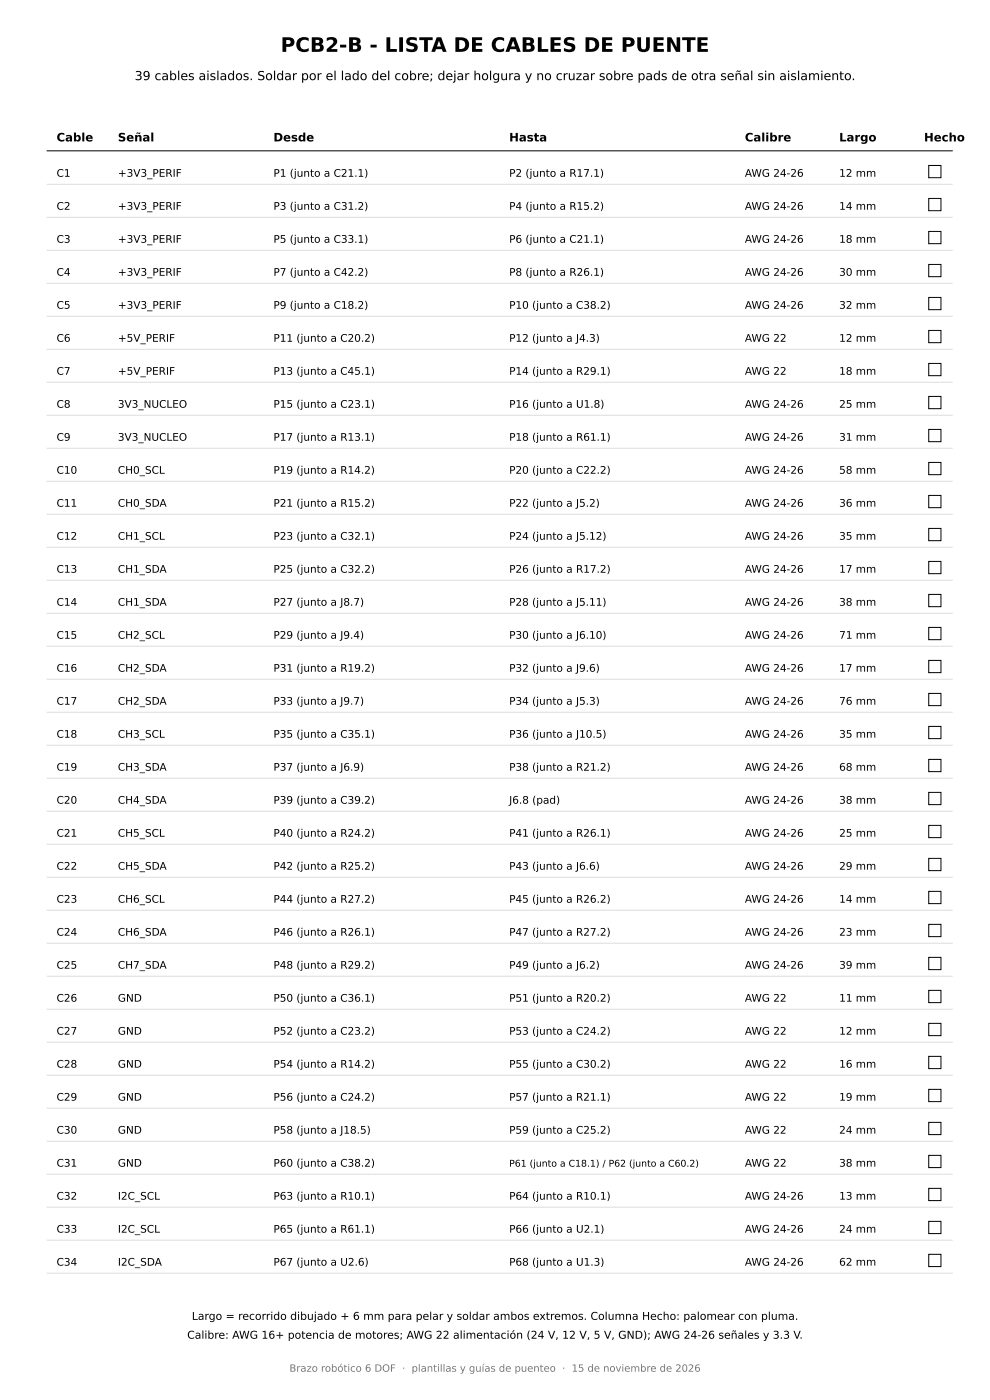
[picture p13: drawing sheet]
<svg xmlns="http://www.w3.org/2000/svg" width="210mm" height="297mm" viewBox="0 0 210 297" stroke-linecap="round" stroke-linejoin="round" font-family="sans-serif">
<defs><g id="words">
<text font-size="4.2" x="59.5" y="11">PCB2-B - LISTA DE CABLES DE PUENTE</text>
<text font-size="2.6" x="28.6" y="17">39 cables aislados. Soldar por el lado del cobre; dejar holgura y no cruzar sobre pads de otra señal sin aislamiento.</text>
<g font-size="2.5">
<text x="12" y="30">Cable</text>
<text x="25" y="30">Señal</text>
<text x="58" y="30">Desde</text>
<text x="108" y="30">Hasta</text>
<text x="158" y="30">Calibre</text>
<text x="178" y="30">Largo</text>
<text x="196" y="30">Hecho</text>
</g>
<g font-size="2.3">
<text x="40.7" y="280">Largo = recorrido dibujado + 6 mm para pelar y soldar ambos extremos. Columna Hecho: palomear con pluma.</text>
<text x="39.7" y="284">Calibre: AWG 16+ potencia de motores; AWG 22 alimentación (24 V, 12 V, 5 V, GND); AWG 24-26 señales y 3.3 V.</text>
</g>
<g font-size="2.2">
<text x="12" y="37.5">C1</text>
<text x="25" y="37.5">+3V3_PERIF</text>
<text x="58" y="37.5">P1 (junto a C21.1)</text>
<text x="108" y="37.5">P2 (junto a R17.1)</text>
<text x="158" y="37.5">AWG 24-26</text>
<text x="178" y="37.5">12 mm</text>
<text x="12" y="44.5">C2</text>
<text x="25" y="44.5">+3V3_PERIF</text>
<text x="58" y="44.5">P3 (junto a C31.2)</text>
<text x="108" y="44.5">P4 (junto a R15.2)</text>
<text x="158" y="44.5">AWG 24-26</text>
<text x="178" y="44.5">14 mm</text>
<text x="12" y="51.5">C3</text>
<text x="25" y="51.5">+3V3_PERIF</text>
<text x="58" y="51.5">P5 (junto a C33.1)</text>
<text x="108" y="51.5">P6 (junto a C21.1)</text>
<text x="158" y="51.5">AWG 24-26</text>
<text x="178" y="51.5">18 mm</text>
<text x="12" y="58.5">C4</text>
<text x="25" y="58.5">+3V3_PERIF</text>
<text x="58" y="58.5">P7 (junto a C42.2)</text>
<text x="108" y="58.5">P8 (junto a R26.1)</text>
<text x="158" y="58.5">AWG 24-26</text>
<text x="178" y="58.5">30 mm</text>
<text x="12" y="65.5">C5</text>
<text x="25" y="65.5">+3V3_PERIF</text>
<text x="58" y="65.5">P9 (junto a C18.2)</text>
<text x="108" y="65.5">P10 (junto a C38.2)</text>
<text x="158" y="65.5">AWG 24-26</text>
<text x="178" y="65.5">32 mm</text>
<text x="12" y="72.5">C6</text>
<text x="25" y="72.5">+5V_PERIF</text>
<text x="58" y="72.5">P11 (junto a C20.2)</text>
<text x="108" y="72.5">P12 (junto a J4.3)</text>
<text x="158" y="72.5">AWG 22</text>
<text x="178" y="72.5">12 mm</text>
<text x="12" y="79.5">C7</text>
<text x="25" y="79.5">+5V_PERIF</text>
<text x="58" y="79.5">P13 (junto a C45.1)</text>
<text x="108" y="79.5">P14 (junto a R29.1)</text>
<text x="158" y="79.5">AWG 22</text>
<text x="178" y="79.5">18 mm</text>
<text x="12" y="86.5">C8</text>
<text x="25" y="86.5">3V3_NUCLEO</text>
<text x="58" y="86.5">P15 (junto a C23.1)</text>
<text x="108" y="86.5">P16 (junto a U1.8)</text>
<text x="158" y="86.5">AWG 24-26</text>
<text x="178" y="86.5">25 mm</text>
<text x="12" y="93.5">C9</text>
<text x="25" y="93.5">3V3_NUCLEO</text>
<text x="58" y="93.5">P17 (junto a R13.1)</text>
<text x="108" y="93.5">P18 (junto a R61.1)</text>
<text x="158" y="93.5">AWG 24-26</text>
<text x="178" y="93.5">31 mm</text>
<text x="12" y="100.5">C10</text>
<text x="25" y="100.5">CH0_SCL</text>
<text x="58" y="100.5">P19 (junto a R14.2)</text>
<text x="108" y="100.5">P20 (junto a C22.2)</text>
<text x="158" y="100.5">AWG 24-26</text>
<text x="178" y="100.5">58 mm</text>
<text x="12" y="107.5">C11</text>
<text x="25" y="107.5">CH0_SDA</text>
<text x="58" y="107.5">P21 (junto a R15.2)</text>
<text x="108" y="107.5">P22 (junto a J5.2)</text>
<text x="158" y="107.5">AWG 24-26</text>
<text x="178" y="107.5">36 mm</text>
<text x="12" y="114.5">C12</text>
<text x="25" y="114.5">CH1_SCL</text>
<text x="58" y="114.5">P23 (junto a C32.1)</text>
<text x="108" y="114.5">P24 (junto a J5.12)</text>
<text x="158" y="114.5">AWG 24-26</text>
<text x="178" y="114.5">35 mm</text>
<text x="12" y="121.5">C13</text>
<text x="25" y="121.5">CH1_SDA</text>
<text x="58" y="121.5">P25 (junto a C32.2)</text>
<text x="108" y="121.5">P26 (junto a R17.2)</text>
<text x="158" y="121.5">AWG 24-26</text>
<text x="178" y="121.5">17 mm</text>
<text x="12" y="128.5">C14</text>
<text x="25" y="128.5">CH1_SDA</text>
<text x="58" y="128.5">P27 (junto a J8.7)</text>
<text x="108" y="128.5">P28 (junto a J5.11)</text>
<text x="158" y="128.5">AWG 24-26</text>
<text x="178" y="128.5">38 mm</text>
<text x="12" y="135.5">C15</text>
<text x="25" y="135.5">CH2_SCL</text>
<text x="58" y="135.5">P29 (junto a J9.4)</text>
<text x="108" y="135.5">P30 (junto a J6.10)</text>
<text x="158" y="135.5">AWG 24-26</text>
<text x="178" y="135.5">71 mm</text>
<text x="12" y="142.5">C16</text>
<text x="25" y="142.5">CH2_SDA</text>
<text x="58" y="142.5">P31 (junto a R19.2)</text>
<text x="108" y="142.5">P32 (junto a J9.6)</text>
<text x="158" y="142.5">AWG 24-26</text>
<text x="178" y="142.5">17 mm</text>
<text x="12" y="149.5">C17</text>
<text x="25" y="149.5">CH2_SDA</text>
<text x="58" y="149.5">P33 (junto a J9.7)</text>
<text x="108" y="149.5">P34 (junto a J5.3)</text>
<text x="158" y="149.5">AWG 24-26</text>
<text x="178" y="149.5">76 mm</text>
<text x="12" y="156.5">C18</text>
<text x="25" y="156.5">CH3_SCL</text>
<text x="58" y="156.5">P35 (junto a C35.1)</text>
<text x="108" y="156.5">P36 (junto a J10.5)</text>
<text x="158" y="156.5">AWG 24-26</text>
<text x="178" y="156.5">35 mm</text>
<text x="12" y="163.5">C19</text>
<text x="25" y="163.5">CH3_SDA</text>
<text x="58" y="163.5">P37 (junto a J6.9)</text>
<text x="108" y="163.5">P38 (junto a R21.2)</text>
<text x="158" y="163.5">AWG 24-26</text>
<text x="178" y="163.5">68 mm</text>
<text x="12" y="170.5">C20</text>
<text x="25" y="170.5">CH4_SDA</text>
<text x="58" y="170.5">P39 (junto a C39.2)</text>
<text x="108" y="170.5">J6.8 (pad)</text>
<text x="158" y="170.5">AWG 24-26</text>
<text x="178" y="170.5">38 mm</text>
<text x="12" y="177.5">C21</text>
<text x="25" y="177.5">CH5_SCL</text>
<text x="58" y="177.5">P40 (junto a R24.2)</text>
<text x="108" y="177.5">P41 (junto a R26.1)</text>
<text x="158" y="177.5">AWG 24-26</text>
<text x="178" y="177.5">25 mm</text>
<text x="12" y="184.5">C22</text>
<text x="25" y="184.5">CH5_SDA</text>
<text x="58" y="184.5">P42 (junto a R25.2)</text>
<text x="108" y="184.5">P43 (junto a J6.6)</text>
<text x="158" y="184.5">AWG 24-26</text>
<text x="178" y="184.5">29 mm</text>
<text x="12" y="191.5">C23</text>
<text x="25" y="191.5">CH6_SCL</text>
<text x="58" y="191.5">P44 (junto a R27.2)</text>
<text x="108" y="191.5">P45 (junto a R26.2)</text>
<text x="158" y="191.5">AWG 24-26</text>
<text x="178" y="191.5">14 mm</text>
<text x="12" y="198.5">C24</text>
<text x="25" y="198.5">CH6_SDA</text>
<text x="58" y="198.5">P46 (junto a R26.1)</text>
<text x="108" y="198.5">P47 (junto a R27.2)</text>
<text x="158" y="198.5">AWG 24-26</text>
<text x="178" y="198.5">23 mm</text>
<text x="12" y="205.5">C25</text>
<text x="25" y="205.5">CH7_SDA</text>
<text x="58" y="205.5">P48 (junto a R29.2)</text>
<text x="108" y="205.5">P49 (junto a J6.2)</text>
<text x="158" y="205.5">AWG 24-26</text>
<text x="178" y="205.5">39 mm</text>
<text x="12" y="212.5">C26</text>
<text x="25" y="212.5">GND</text>
<text x="58" y="212.5">P50 (junto a C36.1)</text>
<text x="108" y="212.5">P51 (junto a R20.2)</text>
<text x="158" y="212.5">AWG 22</text>
<text x="178" y="212.5">11 mm</text>
<text x="12" y="219.5">C27</text>
<text x="25" y="219.5">GND</text>
<text x="58" y="219.5">P52 (junto a C23.2)</text>
<text x="108" y="219.5">P53 (junto a C24.2)</text>
<text x="158" y="219.5">AWG 22</text>
<text x="178" y="219.5">12 mm</text>
<text x="12" y="226.5">C28</text>
<text x="25" y="226.5">GND</text>
<text x="58" y="226.5">P54 (junto a R14.2)</text>
<text x="108" y="226.5">P55 (junto a C30.2)</text>
<text x="158" y="226.5">AWG 22</text>
<text x="178" y="226.5">16 mm</text>
<text x="12" y="233.5">C29</text>
<text x="25" y="233.5">GND</text>
<text x="58" y="233.5">P56 (junto a C24.2)</text>
<text x="108" y="233.5">P57 (junto a R21.1)</text>
<text x="158" y="233.5">AWG 22</text>
<text x="178" y="233.5">19 mm</text>
<text x="12" y="240.5">C30</text>
<text x="25" y="240.5">GND</text>
<text x="58" y="240.5">P58 (junto a J18.5)</text>
<text x="108" y="240.5">P59 (junto a C25.2)</text>
<text x="158" y="240.5">AWG 22</text>
<text x="178" y="240.5">24 mm</text>
<text x="12" y="247.5">C31</text>
<text x="25" y="247.5">GND</text>
<text x="58" y="247.5">P60 (junto a C38.2)</text>
<text x="158" y="247.5">AWG 22</text>
<text x="178" y="247.5">38 mm</text>
<text x="12" y="254.5">C32</text>
<text x="25" y="254.5">I2C_SCL</text>
<text x="58" y="254.5">P63 (junto a R10.1)</text>
<text x="108" y="254.5">P64 (junto a R10.1)</text>
<text x="158" y="254.5">AWG 24-26</text>
<text x="178" y="254.5">13 mm</text>
<text x="12" y="261.5">C33</text>
<text x="25" y="261.5">I2C_SCL</text>
<text x="58" y="261.5">P65 (junto a R61.1)</text>
<text x="108" y="261.5">P66 (junto a U2.1)</text>
<text x="158" y="261.5">AWG 24-26</text>
<text x="178" y="261.5">24 mm</text>
<text x="12" y="268.5">C34</text>
<text x="25" y="268.5">I2C_SDA</text>
<text x="58" y="268.5">P67 (junto a U2.6)</text>
<text x="108" y="268.5">P68 (junto a U1.3)</text>
<text x="158" y="268.5">AWG 24-26</text>
<text x="178" y="268.5">62 mm</text>
</g>
<text font-size="2.1" fill="#777" x="61.4" y="291">Brazo robótico 6 DOF · plantillas y guías de puenteo · 15 de noviembre de 2026</text>
<text font-size="2" x="108" y="247.5">P61 (junto a C18.1) / P62 (junto a C60.2)</text>
</g></defs>
<g fill="none" stroke="#000" stroke-width=".21">
<path d="M10 32h192M197 35.1h2.6v2.6h-2.6zM197 42.1h2.6v2.6h-2.6zM197 49.1h2.6v2.6h-2.6zM197 56.1h2.6v2.6h-2.6zM197 63.1h2.6v2.6h-2.6zM197 70.1h2.6v2.6h-2.6zM197 77.1h2.6v2.6h-2.6zM197 84.1h2.6v2.6h-2.6zM197 91.1h2.6v2.6h-2.6zM197 98.1h2.6v2.6h-2.6zM197 105.1h2.6v2.6h-2.6z"/>
<path d="M197 112.1h2.6v2.6h-2.6zM197 119.1h2.6v2.6h-2.6zM197 126.1h2.6v2.6h-2.6zM197 133.1h2.6v2.6h-2.6zM197 140.1h2.6v2.6h-2.6zM197 147.1h2.6v2.6h-2.6zM197 154.1h2.6v2.6h-2.6zM197 161.1h2.6v2.6h-2.6zM197 168.1h2.6v2.6h-2.6zM197 175.1h2.6v2.6h-2.6zM197 182.1h2.6v2.6h-2.6zM197 189.1h2.6v2.6h-2.6z"/>
<path d="M197 196.1h2.6v2.6h-2.6zM197 203.1h2.6v2.6h-2.6zM197 210.1h2.6v2.6h-2.6zM197 217.1h2.6v2.6h-2.6zM197 224.1h2.6v2.6h-2.6zM197 231.1h2.6v2.6h-2.6zM197 238.1h2.6v2.6h-2.6zM197 245.1h2.6v2.6h-2.6zM197 252.1h2.6v2.6h-2.6zM197 259.1h2.6v2.6h-2.6zM197 266.1h2.6v2.6h-2.6z"/>
</g>
<g fill="none" stroke="#ddd" stroke-width=".21">
<path d="M10 39.1h192M10 46.1h192M10 53.1h192M10 60.1h192M10 67.1h192M10 74.1h192M10 81.1h192M10 88.1h192M10 95.1h192M10 102.1h192M10 109.1h192M10 116.1h192"/>
<path d="M10 123.1h192M10 130.1h192M10 137.1h192M10 144.1h192M10 151.1h192M10 158.1h192M10 165.1h192M10 172.1h192M10 179.1h192M10 186.1h192M10 193.1h192M10 200.1h192"/>
<path d="M10 207.1h192M10 214.1h192M10 221.1h192M10 228.1h192M10 235.1h192M10 242.1h192M10 249.1h192M10 256.1h192M10 263.1h192M10 270.1h192"/>
</g>
<use href="#words"/>
</svg>
